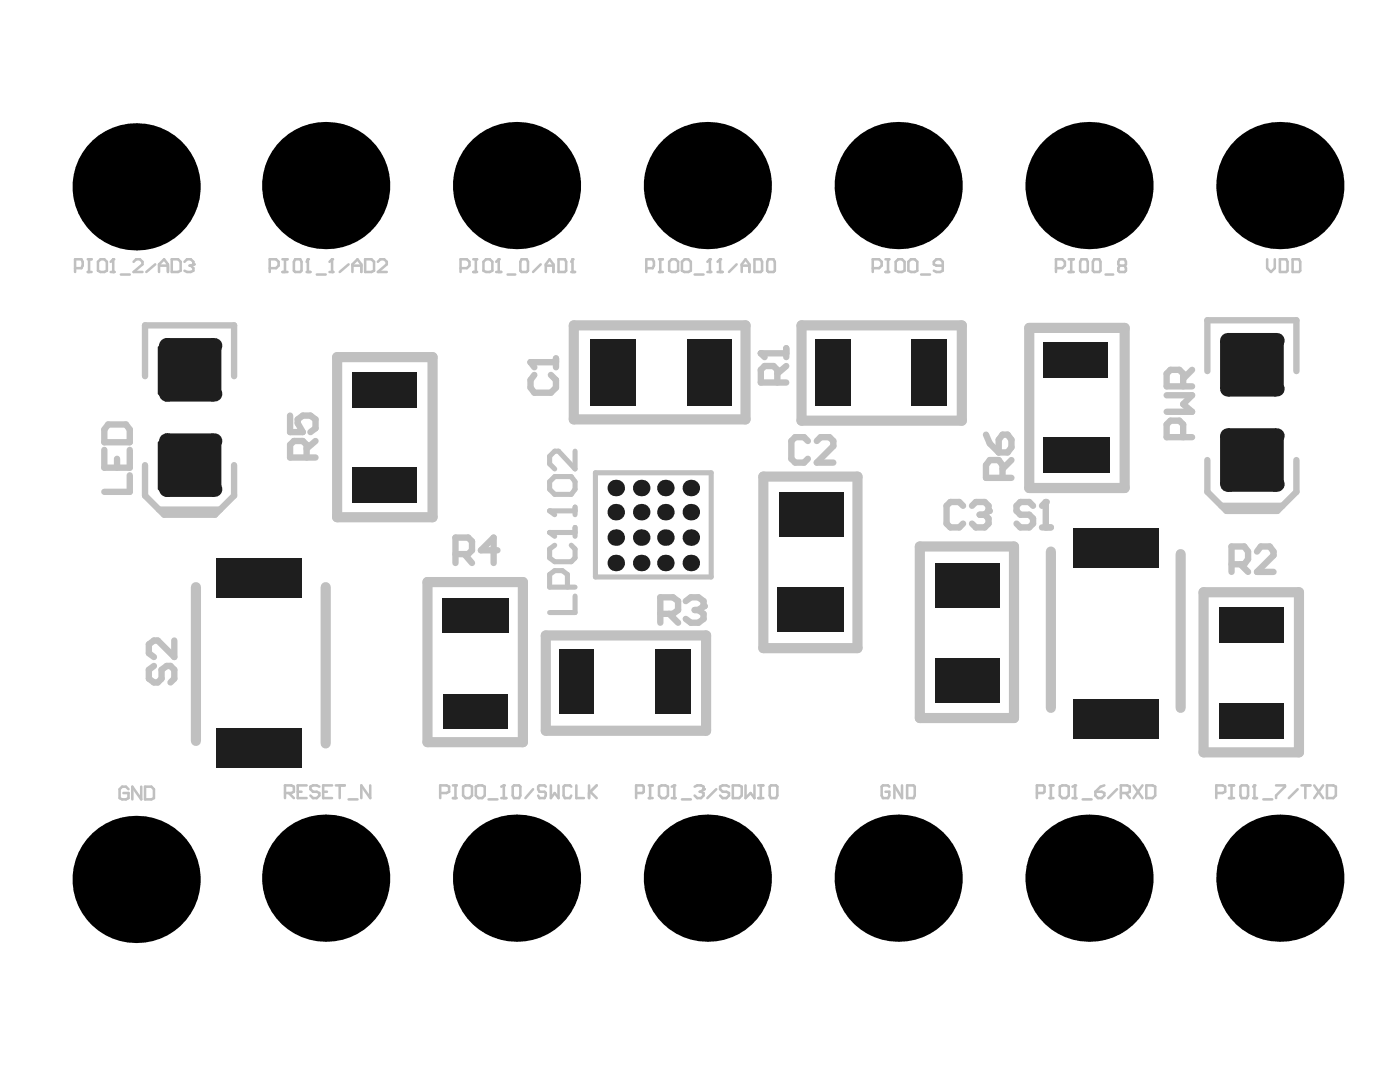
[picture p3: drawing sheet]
<svg xmlns="http://www.w3.org/2000/svg" width="279mm" height="216mm" viewBox="0 0 279 216" stroke-linecap="round" stroke-linejoin="round" font-family="sans-serif">
<path d="M28.9 75.1v-10.2h17.8v10.2M241 74v-10.1h17.7v10.1M28.9 92.8v6.1l3.9 3.8h10.1l3.8-3.8v-6.1M241 91.8v6.3l3.8 3.8h10.1l3.8-3.8v-6.3M31.7 101.7h12.2M90.9 110.6h2.5l.8-.8v-1.8l-.8-.7h-2.5v5M92.7 110.6l1.5 1.7M99.3 109.8h-3.3l2.5-2.5v5M136.9 119.9l1-.7h1.5l1 .7v1.1M243.7 100.9h12.2M131.8 122.5h2.5l1-.8v-1.8l-1-.7h-2.5v5.1M133.6 122.5l1.7 1.8" fill="none" stroke="#c0c0c0" stroke-width="1.3"/>
<g fill="none" stroke="#c0c0c0" stroke-width="2">
<path d="M67.3 71.3h19v31.9h-19zM114.5 64.9h34.3v18.8h-34.3zM160 64.9h32v19h-32zM205.4 65.4h19.1v32h-19.1zM152.3 95.1h18.8v34.2h-18.8zM39.1 117.2v30.6M65 117.2v31.1M85.3 116.1h19.1v32h-19.1zM183.6 109h18.8v34.3h-18.8zM209.7 110.1v31.1M235.6 110.6v30.6M240.2 118.2h19v31.9h-19z"/>
<path d="M108.9 126.8h32v19h-32z"/>
</g>
<path d="M118.8 94.3h23.1v20.8h-23.1z" fill="none" stroke="#c0c0c0" stroke-width="1"/>
<path d="M25.6 157.5l-.5-.5h-.7l-.5 .5v1.8l.5 .2h.7l.5-.2v-1.1h-1M28.2 157v2.5l-1.8-2.5v2.5M28.9 157h1.3l.5 .5v1.8l-.5 .2h-1.3z" fill="none" stroke="#c0c0c0" stroke-width=".51"/>
<circle cx="140.4" cy="121" r=".63" fill="#c0c0c0"/>
<path d="M192.2 100.9l-.8-.7h-1.7l-.8 .7v3.6l.8 .7h1.7l.8-.7M194 100.9l.7-.7h1.8l.8 .7v1M138.6 121.7h.8M139.4 121.7l1 .8v1l-1 .8h-1.5l-1-.8M140.4 121l-1 .7" fill="none" stroke="#c0c0c0" stroke-width="1.3"/>
<circle cx="197.3" cy="101.9" r=".63" fill="#c0c0c0"/>
<path d="M195.5 102.7h1M196.5 102.7l.8 .8v1l-.8 .7h-1.8l-.7-.7M197.3 101.9l-.8 .8M30.7 132.9l-1 .7v1.8l1 .8h.8l.7-.8v-1.8l1.1-.7h.7l.8 .7v1.8l-.8 .8M34.8 127.8v3.3l-3.3-3.3h-.8l-1 .8v1.7l1 .8" fill="none" stroke="#c0c0c0" stroke-width="1.3"/>
<path d="M109.7 106.3h5.1M110.7 108.8l-1 .8v1.7l1 .8h3.3l.8-.8v-1.7l-.8-.8M113.2 117.2v-2.6l-1-.7h-1.5l-1 .7v2.6h5.1M114.8 118.9v3.3h-5.1M114.8 105.2v1.8" fill="none" stroke="#c0c0c0" stroke-width="1"/>
<circle cx="109.7" cy="106.3" r=".51" fill="#c0c0c0"/>
<path d="M109.7 106.3l1 .7M109.7 101.9h5.1M114.8 101.2v1.5" fill="none" stroke="#c0c0c0" stroke-width="1"/>
<circle cx="109.7" cy="101.9" r=".51" fill="#c0c0c0"/>
<path d="M109.7 96.1l1-1h3.3l.8 1v1.5l-.8 1h-3.3l-1-1zM114.8 90v3.6l-3.3-3.6h-.8l-1 1v1.6l1 1M109.7 101.9l1 .8" fill="none" stroke="#c0c0c0" stroke-width="1"/>
<path d="M105.9 72.3h5.1M106.6 74.8l-.7 1v1.5l.7 1.1h3.3l1.1-1.1v-1.5l-1.1-1M111 71.5v1.8" fill="none" stroke="#c0c0c0" stroke-width="1.3"/>
<circle cx="105.9" cy="72.3" r=".63" fill="#c0c0c0"/>
<path d="M105.9 72.3l.7 1M151.8 70.5h5.1M155.1 76.3v-2.5l-.7-.8h-1.8l-.8 .8v2.5h5.1M156.9 73l-1.8 1.6M156.9 69.5v1.8" fill="none" stroke="#c0c0c0" stroke-width="1.3"/>
<circle cx="151.8" cy="70.5" r=".63" fill="#c0c0c0"/>
<g fill="none" stroke="#c0c0c0" stroke-width="1.3">
<path d="M151.8 70.5l.8 .8M232.8 78.9h5.1l-1.8 1.7 1.8 1.6h-5.1M236.1 77.1v-2.5l-.7-.8h-1.8l-.8 .8v2.5h5.1M237.9 73.8l-1.8 1.8M57.9 82.9v3.3h2.5l-1-1.8v-.7l1-.8h1.6l1 .8v1.8l-1 .7M61.2 91.3v-2.5l-.8-.8h-1.7l-.8 .8v2.5h5.1M63 88l-1.8 1.5M196.8 86.7l.7 1.8 1.8 1.8M200.1 95.4v-2.6l-.8-1h-1.8l-.7 1v2.6h5.1M200.1 86.7h1l.8 1v1.6l-.8 1h-1.8v-2.6zM201.9 91.8l-1.8 1.8M236.1 87.2v-2.5l-.7-.8h-1.8l-.8 .8v2.5h5.1"/>
<path d="M206.2 100.9l-.8-.7h-1.8l-.7 .7v1l.7 .8h1.8l.8 .8v1l-.8 .7h-1.8l-.7-.7M207.9 105.2h1.8M208.7 100.2v5"/>
</g>
<g fill="none" stroke="#c0c0c0" stroke-width=".51">
<path d="M210.7 53.5h1.3l.5-.5v-.8l-.5-.5h-1.3v2.6M213.3 51.7h1M213.3 54.3h1M213.8 51.7v2.6M215.8 51.7h1l.3 .5v1.8l-.3 .3h-1l-.2-.3v-1.8zM218.4 51.7h1l.2 .5v1.8l-.2 .3h-1l-.3-.3v-1.8zM220.6 54.8h1.6M223.4 53l-.2-.3v-.5l.2-.5h1.1l.2 .5v.5l-.2 .3M223.4 53l-.2 .5v.5l.2 .3h1.1l.2-.3v-.5l-.2-.5M223.4 53h1.1M252.9 51.7v1.8l.8 .8 .7-.8v-1.8M255.4 51.7h1.3l.3 .5v1.8l-.3 .3h-1.3z"/>
<path d="M258 51.7h1.2l.3 .5v1.8l-.3 .3h-1.2zM177.5 157l-.3-.3h-1l-.2 .3v1.7l.2 .6h1l.3-.6v-.7h-.8M180 156.7v2.6l-1.5-2.6v2.6M181 156.7h1.3l.3 .3v1.7l-.3 .6h-1.3z"/>
</g>
<circle cx="208.7" cy="100.2" r=".63" fill="#c0c0c0"/>
<path d="M20.8 89.8v3.5h5.1v-3.5M21.6 84.7h3.5l.8 1v2.6h-5.1v-2.6zM23.4 91.5v1.8M25.9 94.8v3.3h-5.1M161.2 88l-.7-.8h-1.8l-.8 .8v3.5l.8 .8h1.8l.7-.8M163 88l.8-.8h1.7l.8 .8v1l-3.3 3.3h3.3M208.7 100.2l-.8 .7M245.8 112.6h2.5l.8-1v-1.5l-.8-1.1h-2.5v5.1M247.6 112.6l1.5 1.5M250.9 110.1l.7-1.1h1.8l.8 1.1v.7l-3.3 3.3h3.3" fill="none" stroke="#c0c0c0" stroke-width="1.3"/>
<path d="M15 53.5h1.2l.3-.5v-.8l-.3-.5h-1.2v2.6M17.5 51.7h.8M17.5 54.3h.8M17.8 51.7v2.6M19.6 52.2l.5-.5h.7l.5 .5v1.8l-.5 .3h-.7l-.5-.3zM22.1 54.3h.8M22.6 51.7v2.6" fill="none" stroke="#c0c0c0" stroke-width=".51"/>
<circle cx="22.6" cy="51.7" r=".25" fill="#c0c0c0"/>
<path d="M22.6 51.7l-.5 .5M24.1 54.8h1.8M26.7 52.2l.5-.5h.7l.5 .5v.5l-1.7 1.6h1.7M31 52.7l-1.8 1.6M31.7 54.3v-1.6l1.1-1 .7 1v1.6M31.7 53h1.8M34.3 51.7h1.2l.6 .5v1.8l-.6 .3h-1.2zM36.8 52.2l.5-.5h.8l.5 .5v.5" fill="none" stroke="#c0c0c0" stroke-width=".51"/>
<circle cx="38.6" cy="52.7" r=".25" fill="#c0c0c0"/>
<path d="M37.8 53h.3M38.1 53l.5 .5v.5l-.5 .3h-.8l-.5-.3M38.6 52.7l-.5 .3M87.9 158.2h1.2l.5-.2v-1l-.5-.3h-1.2v2.6M90.4 156.7h.8M90.4 159.3h.8M90.9 156.7v2.6M92.4 157l.5-.3h.8l.5 .3v1.7l-.5 .6h-.8l-.5-.6zM95 157l.5-.3h.7l.5 .3v1.7l-.5 .6h-.7l-.5-.6zM97.5 159.5h1.8M100 159.3h1.1M100.5 156.7v2.6" fill="none" stroke="#c0c0c0" stroke-width=".51"/>
<circle cx="100.5" cy="156.7" r=".25" fill="#c0c0c0"/>
<g fill="none" stroke="#c0c0c0" stroke-width=".51">
<path d="M91.9 53.5h1.3l.5-.5v-.8l-.5-.5h-1.3v2.6M94.5 51.7h.7M94.5 54.3h.7M95 51.7v2.6M96.5 52.2l.5-.5h.8l.5 .5v1.8l-.5 .3h-.8l-.5-.3zM99 54.3h1M99.5 51.7v2.6M56.9 158.2h1.2l.6-.2v-1l-.6-.3h-1.2v2.6M57.6 158.2l1.1 1.1M59.4 158h.8M61.2 156.7h-1.8v2.6h1.8M63.7 157l-.5-.3h-.7l-.5 .3v.5l.5 .5h.7l.5 .2v.5l-.5 .6h-.7l-.5-.6"/>
<path d="M64.5 158h.8M66.3 156.7h-1.8v2.6h1.8M67 156.7h1.8M67.8 156.7v2.6M69.6 159.5h1.7M73.9 156.7v2.6l-1.8-2.6v2.6M100.5 156.7l-.5 .3M102.3 157l.3-.3h1l.2 .3v1.7l-.2 .6h-1l-.3-.6zM106.4 157.5l-1.5 1.8M108.9 157l-.2-.3h-1l-.3 .3v.5l.3 .5h1l.2 .2v.5l-.2 .6h-1l-.3-.6M109.9 156.7v2.6l.8-1.1 .8 1.1v-2.6M114 157l-.3-.3h-1l-.2 .3v1.7l.2 .6h1l.3-.6"/>
<path d="M115 156.7v2.6h1.5M117.6 156.7v2.6M117.8 158l1.3 1.3M119.1 156.7l-1.5 1.5"/>
</g>
<circle cx="99.5" cy="51.7" r=".25" fill="#c0c0c0"/>
<path d="M99.5 51.7l-.5 .5M101.3 54.8h1.5M104.1 51.7h1l.3 .5v1.8l-.3 .3h-1l-.3-.3v-1.8zM107.9 52.7l-1.5 1.6M108.9 54.3v-1.6l.8-1 .7 1v1.6M108.9 53h1.5M111.5 51.7h1.2l.3 .5v1.8l-.3 .3h-1.2zM114 54.3h.8M114.3 51.7v2.6" fill="none" stroke="#c0c0c0" stroke-width=".51"/>
<circle cx="114.3" cy="51.7" r=".25" fill="#c0c0c0"/>
<g fill="none" stroke="#c0c0c0" stroke-width=".51">
<path d="M114.3 51.7l-.3 .5M174.2 53.5h1.2l.6-.5v-.8l-.6-.5h-1.2v2.6M176.7 51.7h.8M176.7 54.3h.8M177.2 51.7v2.6M178.7 52.2l.6-.5h.7l.5 .5v1.8l-.5 .3h-.7l-.6-.3zM181.3 52.2l.5-.5h.8l.5 .5v1.8l-.5 .3h-.8l-.5-.3zM183.8 54.8h1.8M188.1 53h-1.2l-.5-.3v-.5l.5-.5h.7l.5 .5v1.8l-.5 .3h-.7l-.5-.3M242.7 158.2h1.3l.5-.2v-1l-.5-.3h-1.3v2.6M245.3 156.7h1M245.3 159.3h1"/>
<path d="M245.8 156.7v2.6M247.6 157l.2-.3h1l.3 .3v1.7l-.3 .6h-1l-.2-.6zM250.1 159.3h.8M250.3 156.7v2.6"/>
</g>
<circle cx="250.3" cy="156.7" r=".25" fill="#c0c0c0"/>
<g fill="none" stroke="#c0c0c0" stroke-width=".51">
<path d="M206.9 158.2h1.3l.3-.2v-1l-.3-.3h-1.3v2.6M209.5 156.7h.7M209.5 159.3h.7M209.7 156.7v2.6M211.5 157l.5-.3h.8l.5 .3v1.7l-.5 .6h-.8l-.5-.6zM214 159.3h.8M214.5 156.7v2.6M250.3 156.7l-.2 .3M252.1 159.5h1.8M254.7 156.7h1.7v.3l-1.7 1.7v.6M259 157.5l-1.8 1.8M259.7 156.7h1.8"/>
<path d="M260.5 156.7v2.6M262.3 156.7l1.8 2.6M264.1 156.7l-1.8 2.6M264.8 156.7h1.3l.5 .3v1.7l-.5 .6h-1.3z"/>
</g>
<circle cx="214.5" cy="156.7" r=".25" fill="#c0c0c0"/>
<g fill="none" stroke="#c0c0c0" stroke-width=".51">
<path d="M127 158.2h1.2l.3-.2v-1l-.3-.3h-1.2v2.6M129.5 159.3h.8M129.5 156.7h.8M129.7 156.7v2.6M131.5 157l.5-.3h.8l.5 .3v1.7l-.5 .6h-.8l-.5-.6zM134.1 159.3h.7M134.6 156.7v2.6M214.5 156.7l-.5 .3M216.1 159.5h1.8M218.6 158h1.3l.5 .2v.5l-.5 .6h-.8l-.5-.6zM220.4 156.7l-.8 .3-1 1M222.9 157.5l-1.7 1.8"/>
<path d="M223.7 158.2h1.3l.5-.2v-1l-.5-.3h-1.3v2.6M224.7 158.2l.8 1.1M226.2 156.7l1.8 2.6M228 156.7l-1.8 2.6M228.8 156.7h1.2l.5 .3v1.7l-.5 .6h-1.2z"/>
</g>
<circle cx="134.6" cy="156.7" r=".25" fill="#c0c0c0"/>
<path d="M134.6 156.7l-.5 .3M136.1 159.5h1.8M138.6 157l.5-.3h.8l.5 .3v.5" fill="none" stroke="#c0c0c0" stroke-width=".51"/>
<circle cx="140.4" cy="157.5" r=".25" fill="#c0c0c0"/>
<g fill="none" stroke="#c0c0c0" stroke-width=".51">
<path d="M129 53.5h1.3l.2-.5v-.8l-.2-.5h-1.3v2.6M131.5 51.7h.8M131.5 54.3h.8M131.8 51.7v2.6M133.6 52.2l.5-.5h.7l.5 .5v1.8l-.5 .3h-.7l-.5-.3zM136.1 52.2l.5-.5h.8l.5 .5v1.8l-.5 .3h-.8l-.5-.3zM138.6 54.8h1.8M141.2 54.3h.7M141.7 51.7v2.6M139.6 158h.3M139.9 158l.5 .2v.5l-.5 .6h-.8l-.5-.6M140.4 157.5l-.5 .5"/>
<path d="M142.9 157.5l-1.7 1.8M145.5 157l-.5-.3h-.8l-.5 .3v.5l.5 .5h.8l.5 .2v.5l-.5 .6h-.8l-.5-.6M146.2 156.7h1.3l.5 .3v1.7l-.5 .6h-1.3zM148.8 156.7v2.6l1-1.1 .8 1.1v-2.6M151.3 159.3h1M151.3 156.7h1M151.8 156.7v2.6M153.6 157l.3-.3h1l.2 .3v1.7l-.2 .6h-1l-.3-.6z"/>
</g>
<circle cx="141.7" cy="51.7" r=".25" fill="#c0c0c0"/>
<path d="M141.7 51.7l-.5 .5M143.2 54.3h1M143.7 51.7v2.6" fill="none" stroke="#c0c0c0" stroke-width=".51"/>
<circle cx="143.7" cy="51.7" r=".25" fill="#c0c0c0"/>
<g fill="none" stroke="#c0c0c0" stroke-width=".51">
<path d="M53.8 53.5h1.3l.5-.5v-.8l-.5-.5h-1.3v2.6M56.4 54.3h1M56.4 51.7h1M56.9 51.7v2.6M58.9 51.7h1l.3 .5v1.8l-.3 .3h-1l-.2-.3v-1.8zM61.2 54.3h.8M61.4 51.7v2.6M143.7 51.7l-.5 .5M147 52.7l-1.5 1.6M148 54.3v-1.6l.8-1 .7 1v1.6M148 53h1.5M150.6 51.7h1.2l.3 .5v1.8l-.3 .3h-1.2z"/>
<path d="M153.4 51.7h1l.2 .5v1.8l-.2 .3h-1l-.3-.3v-1.8z"/>
</g>
<circle cx="61.4" cy="51.7" r=".25" fill="#c0c0c0"/>
<path d="M61.4 51.7l-.2 .5M63.2 54.8h1.8M65.8 54.3h.7M66.3 51.7v2.6" fill="none" stroke="#c0c0c0" stroke-width=".51"/>
<circle cx="66.3" cy="51.7" r=".25" fill="#c0c0c0"/>
<path d="M66.3 51.7l-.5 .5M69.6 52.7l-1.8 1.6M70.3 54.3v-1.6l1-1 .8 1v1.6M70.3 53h1.8M72.9 51.7h1.2l.5 .5v1.8l-.5 .3h-1.2zM75.4 52.2l.5-.5h.8l.5 .5v.5l-1.8 1.6h1.8" fill="none" stroke="#c0c0c0" stroke-width=".51"/>
<g fill="#000">
<circle cx="27.2" cy="37.3" r="12.7"/>
<circle cx="65" cy="37" r="12.7"/>
<circle cx="103.1" cy="37" r="12.7"/>
<circle cx="141.2" cy="37" r="12.7"/>
<circle cx="179.3" cy="37" r="12.7"/>
<circle cx="217.3" cy="37" r="12.7"/>
<circle cx="255.4" cy="37" r="12.7"/>
<circle cx="27.2" cy="175.5" r="12.7"/>
<circle cx="65" cy="175.2" r="12.7"/>
<circle cx="103.1" cy="175.2" r="12.7"/>
<circle cx="141.2" cy="175.2" r="12.7"/>
<circle cx="179.3" cy="175.2" r="12.7"/>
<circle cx="217.3" cy="175.2" r="12.7"/>
<circle cx="255.4" cy="175.2" r="12.7"/>
</g>
<g fill="#1e1e1e">
<path d="M88.4 138.5h12.9v6.8h-12.9z" fill-rule="evenodd"/>
<path d="M88.4 119.4h13.2v6.9h-13.2z" fill-rule="evenodd"/>
<path d="M208.2 87.2h13.2v7.1h-13.2z" fill-rule="evenodd"/>
<path d="M111.7 129.6h6.9v12.9h-6.9z" fill-rule="evenodd"/>
<path d="M130.8 129.6h7.1v12.9h-7.1z" fill-rule="evenodd"/>
<path d="M208.2 68.2h13v7.1h-13z" fill-rule="evenodd"/>
<path d="M155.1 117.2h13.2v8.8h-13.2z" fill-rule="evenodd"/>
<path d="M155.4 98.1h12.9v8.9h-12.9z" fill-rule="evenodd"/>
<path d="M243.2 140.2h13v7.1h-13z" fill-rule="evenodd"/>
<path d="M243.2 121.2h13v7.1h-13z" fill-rule="evenodd"/>
<path d="M33 86.5h9.7l1.5 1.8v9.3l-1.5 1.6h-9.7l-1.5-1.6v-9.3z" fill-rule="evenodd"/>
<path d="M33 67.5h9.7l1.5 1.7v9.4l-1.5 1.5h-9.7l-1.5-1.5v-9.4z" fill-rule="evenodd"/>
<path d="M117.8 67.7h9.2v13.2h-9.2z" fill-rule="evenodd"/>
<path d="M70.3 74.3h13v7.1h-13z" fill-rule="evenodd"/>
<path d="M70.3 93.3h13v7.1h-13z" fill-rule="evenodd"/>
<path d="M186.6 112.3h13v8.9h-13z" fill-rule="evenodd"/>
<path d="M186.6 131.4h13v8.8h-13z" fill-rule="evenodd"/>
<path d="M162.8 67.7h7.1v13.2h-7.1z" fill-rule="evenodd"/>
<path d="M181.8 67.7h7.1v13.2h-7.1z" fill-rule="evenodd"/>
<path d="M137.1 67.7h8.9v13.2h-8.9z" fill-rule="evenodd"/>
<path d="M243.5 68l1.5-1.6h9.7l1.5 1.6v9.6l-1.5 1.5h-9.7l-1.5-1.5z" fill-rule="evenodd"/>
<path d="M243.5 87l1.5-1.5h9.7l1.5 1.5v9.6l-1.5 1.5h-9.7l-1.5-1.5z" fill-rule="evenodd"/>
<path d="M214.3 139.5h17v7.8h-17z" fill-rule="evenodd"/>
<path d="M43.2 145.3h17v7.9h-17z" fill-rule="evenodd"/>
<path d="M214.3 105.5h17v7.9h-17z" fill-rule="evenodd"/>
<path d="M43.2 111.3h17v7.9h-17z" fill-rule="evenodd"/>
</g>
<g fill="#1e1e1e">
<circle cx="137.9" cy="102.2" r="1.65"/>
<circle cx="132.8" cy="102.2" r="1.65"/>
<circle cx="128" cy="102.2" r="1.65"/>
<circle cx="137.9" cy="107.3" r="1.65"/>
<circle cx="132.8" cy="107.3" r="1.65"/>
<circle cx="128" cy="107.3" r="1.65"/>
<circle cx="137.9" cy="112.3" r="1.65"/>
<circle cx="132.8" cy="112.3" r="1.65"/>
<circle cx="128" cy="112.3" r="1.65"/>
<circle cx="137.9" cy="97.4" r="1.65"/>
<circle cx="132.8" cy="97.4" r="1.65"/>
<circle cx="128" cy="97.4" r="1.65"/>
<circle cx="122.9" cy="102.2" r="1.65"/>
<circle cx="122.9" cy="107.3" r="1.65"/>
<circle cx="122.9" cy="112.3" r="1.65"/>
<circle cx="42.7" cy="97.6" r="1.52"/>
<circle cx="42.7" cy="88" r="1.52"/>
<circle cx="33.3" cy="88" r="1.52"/>
<circle cx="33.3" cy="97.6" r="1.52"/>
<circle cx="42.7" cy="78.6" r="1.52"/>
<circle cx="42.7" cy="69" r="1.52"/>
<circle cx="33.3" cy="69" r="1.52"/>
<circle cx="33.3" cy="78.6" r="1.52"/>
<circle cx="122.9" cy="97.4" r="1.65"/>
<circle cx="254.7" cy="77.6" r="1.52"/>
<circle cx="254.7" cy="68" r="1.52"/>
<circle cx="245" cy="68" r="1.52"/>
<circle cx="245" cy="77.6" r="1.52"/>
<circle cx="254.7" cy="96.6" r="1.52"/>
<circle cx="254.7" cy="87" r="1.52"/>
<circle cx="245" cy="87" r="1.52"/>
<circle cx="245" cy="96.6" r="1.52"/>
</g>
</svg>
